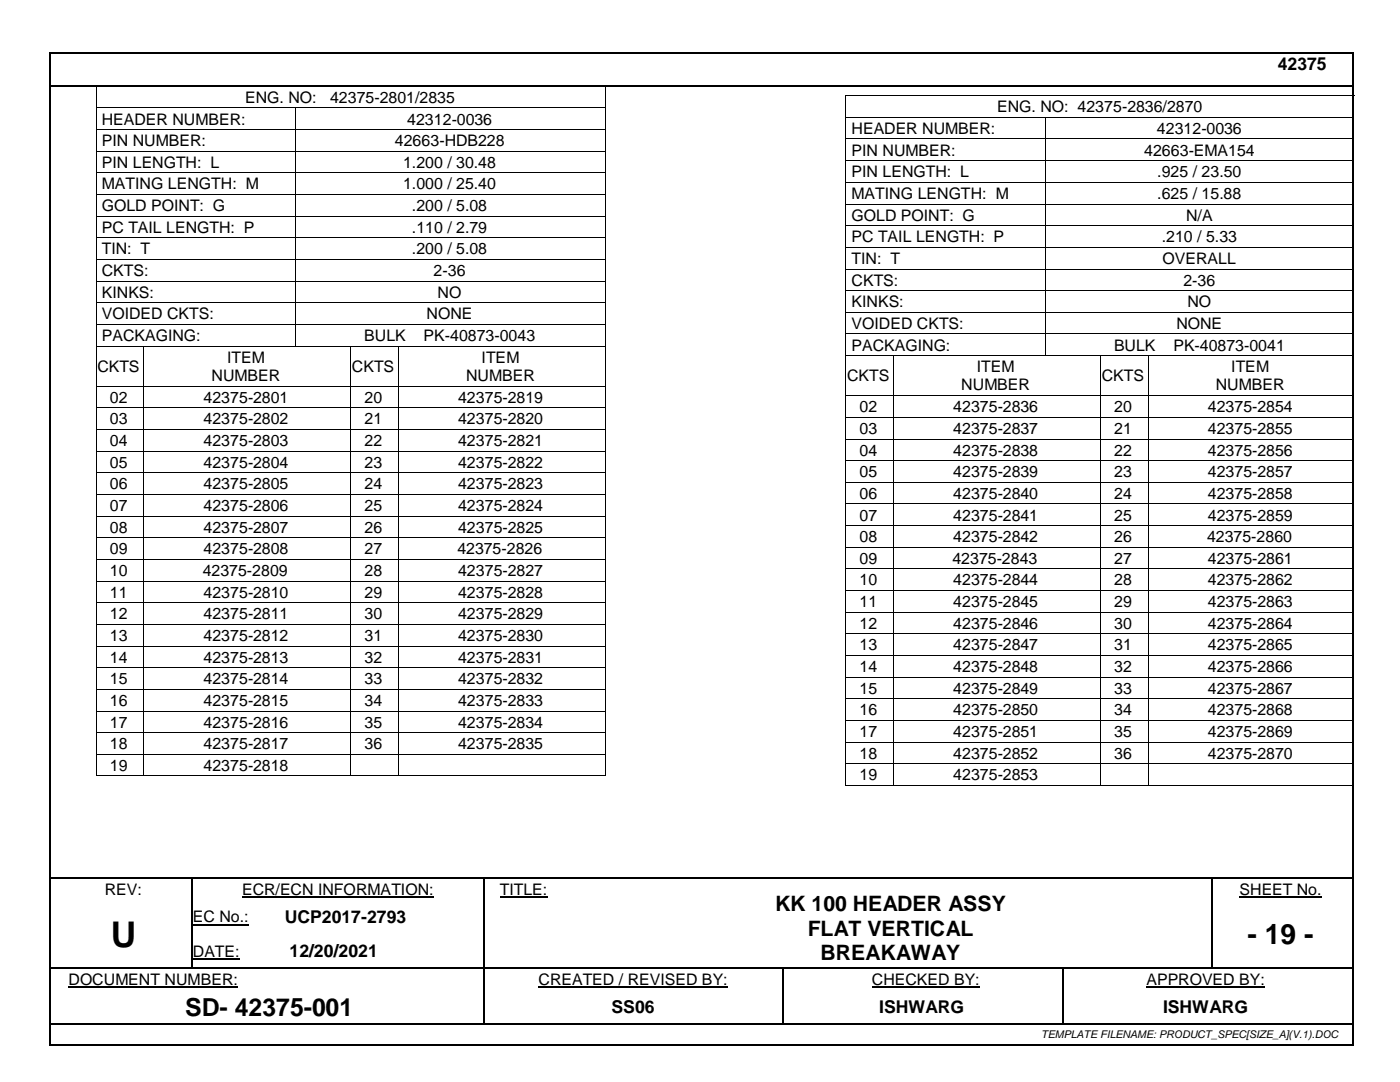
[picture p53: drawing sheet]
<svg xmlns="http://www.w3.org/2000/svg" width="279mm" height="216mm" viewBox="0 0 279 216" stroke-linecap="round" stroke-linejoin="round" font-family="sans-serif">
<defs><g id="words">
<text font-size="7.1" x="22.1" y="188.9">U</text>
<text font-size="5.6" x="249" y="188.3">- 19 -</text>
<text font-size="5" x="37" y="202.7">SD- 42375-001</text>
<g font-size="4.2">
<text x="154.7" y="181.9">KK 100 HEADER ASSY</text>
<text x="161.2" y="186.7">FLAT VERTICAL</text>
<text x="163.8" y="191.6">BREAKAWAY</text>
</g>
<g font-size="3.5">
<text x="255" y="13.9">42375</text>
<text x="56.8" y="184.1">UCP2017-2793</text>
<text x="57.8" y="191">12/20/2021</text>
<text x="122.1" y="202">SS06</text>
<text x="175.5" y="202">ISHWARG</text>
<text x="232.1" y="202">ISHWARG</text>
</g>
<g font-size="3.2">
<text x="48.9" y="20.5">ENG. NO:</text>
<text x="65.9" y="20.5">42375-2801/2835</text>
<text x="199" y="22.4">ENG. NO: 42375-2836/2870</text>
<text x="20.3" y="24.9">HEADER NUMBER:</text>
<text x="20.3" y="29.2">PIN NUMBER:</text>
<text x="78.8" y="29.2">42663-HDB228</text>
<text x="81.2" y="24.9">42312-0036</text>
<text x="170" y="26.7">HEADER NUMBER:</text>
<text x="230.9" y="26.7">42312-0036</text>
<text x="20.3" y="33.5">PIN LENGTH: L</text>
<text x="80.4" y="33.5">1.200 / 30.48</text>
<text x="170" y="31">PIN NUMBER:</text>
<text x="170" y="35.4">PIN LENGTH: L</text>
<text x="228.3" y="31">42663-EMA154</text>
<text x="231" y="35.4">.925 / 23.50</text>
<text x="20.3" y="37.8">MATING LENGTH: M</text>
<text x="80.4" y="37.8">1.000 / 25.40</text>
<text x="170" y="39.7">MATING LENGTH: M</text>
<text x="231" y="39.7">.625 / 15.88</text>
<text x="20.3" y="42.1">GOLD POINT: G</text>
<text x="20.3" y="46.4">PC TAIL LENGTH: P</text>
<text x="82.2" y="42.1">.200 / 5.08</text>
<text x="82.2" y="46.4">.110 / 2.79</text>
<text x="170" y="44">GOLD POINT: G</text>
<text x="236.7" y="44">N/A</text>
<text x="20.3" y="50.8">TIN: T</text>
<text x="82.2" y="50.8">.200 / 5.08</text>
<text x="170" y="48.4">PC TAIL LENGTH: P</text>
<text x="170" y="52.7">TIN: T</text>
<text x="231.9" y="48.4">.210 / 5.33</text>
<text x="232" y="52.7">OVERALL</text>
<text x="20.3" y="55.1">CKTS:</text>
<text x="20.3" y="59.4">KINKS:</text>
<text x="86.5" y="55.1">2-36</text>
<text x="87.3" y="59.4">NO</text>
<text x="170" y="57">CKTS:</text>
<text x="236.2" y="57">2-36</text>
<text x="20.3" y="63.7">VOIDED CKTS:</text>
<text x="85.1" y="63.7">NONE</text>
<text x="170" y="61.3">KINKS:</text>
<text x="170" y="65.6">VOIDED CKTS:</text>
<text x="234.8" y="65.6">NONE</text>
<text x="237" y="61.3">NO</text>
<text x="20.3" y="68">PACKAGING:</text>
<text x="72.7" y="68">BULK</text>
<text x="84.5" y="68">PK-40873-0043</text>
<text x="170" y="70">PACKAGING:</text>
<text x="222.3" y="70">BULK</text>
<text x="234.2" y="70">PK-40873-0041</text>
<text x="19.4" y="74.2">CKTS</text>
<text x="42.2" y="76">NUMBER</text>
<text x="45.3" y="72.4">ITEM</text>
<text x="70.2" y="74.2">CKTS</text>
<text x="93" y="76">NUMBER</text>
<text x="96.1" y="72.4">ITEM</text>
<text x="169.1" y="76.1">CKTS</text>
<text x="191.8" y="77.9">NUMBER</text>
<text x="194.9" y="74.3">ITEM</text>
<text x="219.9" y="76.1">CKTS</text>
<text x="242.6" y="77.9">NUMBER</text>
<text x="245.7" y="74.3">ITEM</text>
<text x="21.9" y="80.4">02</text>
<text x="40.6" y="80.4">42375-2801</text>
<text x="72.7" y="80.4">20</text>
<text x="91.4" y="80.4">42375-2819</text>
<text x="171.6" y="82.2">02</text>
<text x="190.2" y="82.2">42375-2836</text>
<text x="222.4" y="82.2">20</text>
<text x="241" y="82.2">42375-2854</text>
<text x="21.9" y="84.7">03</text>
<text x="21.9" y="89">04</text>
<text x="40.6" y="84.7">42375-2802</text>
<text x="40.6" y="89">42375-2803</text>
<text x="72.7" y="84.7">21</text>
<text x="72.7" y="89">22</text>
<text x="91.4" y="84.7">42375-2820</text>
<text x="91.4" y="89">42375-2821</text>
<text x="171.6" y="86.5">03</text>
<text x="190.2" y="86.5">42375-2837</text>
<text x="222.4" y="86.5">21</text>
<text x="241" y="86.5">42375-2855</text>
<text x="21.9" y="93.3">05</text>
<text x="40.6" y="93.3">42375-2804</text>
<text x="72.7" y="93.3">23</text>
<text x="91.4" y="93.3">42375-2822</text>
<text x="171.6" y="90.9">04</text>
<text x="171.6" y="95.2">05</text>
<text x="190.2" y="90.9">42375-2838</text>
<text x="190.2" y="95.2">42375-2839</text>
<text x="222.4" y="90.9">22</text>
<text x="222.4" y="95.2">23</text>
<text x="241" y="90.9">42375-2856</text>
<text x="241" y="95.2">42375-2857</text>
<text x="21.9" y="97.6">06</text>
<text x="21.9" y="102">07</text>
<text x="40.6" y="97.6">42375-2805</text>
<text x="40.6" y="102">42375-2806</text>
<text x="72.7" y="97.6">24</text>
<text x="72.7" y="102">25</text>
<text x="91.4" y="97.6">42375-2823</text>
<text x="91.4" y="102">42375-2824</text>
<text x="171.6" y="99.5">06</text>
<text x="190.2" y="99.5">42375-2840</text>
<text x="222.4" y="99.5">24</text>
<text x="241" y="99.5">42375-2858</text>
<text x="21.9" y="106.3">08</text>
<text x="40.6" y="106.3">42375-2807</text>
<text x="72.7" y="106.3">26</text>
<text x="91.4" y="106.3">42375-2825</text>
<text x="171.6" y="103.9">07</text>
<text x="190.2" y="103.9">42375-2841</text>
<text x="222.4" y="103.9">25</text>
<text x="241" y="103.9">42375-2859</text>
<text x="21.9" y="110.6">09</text>
<text x="40.6" y="110.6">42375-2808</text>
<text x="72.7" y="110.6">27</text>
<text x="91.3" y="110.6">42375-2826</text>
<text x="171.6" y="108.2">08</text>
<text x="171.6" y="112.5">09</text>
<text x="190.1" y="112.5">42375-2843</text>
<text x="190.2" y="108.2">42375-2842</text>
<text x="222.4" y="108.2">26</text>
<text x="222.4" y="112.5">27</text>
<text x="240.9" y="108.2">42375-2860</text>
<text x="241" y="112.5">42375-2861</text>
<text x="21.9" y="114.9">10</text>
<text x="21.9" y="119.2">11</text>
<text x="40.5" y="114.9">42375-2809</text>
<text x="40.6" y="119.2">42375-2810</text>
<text x="72.7" y="114.9">28</text>
<text x="72.7" y="119.2">29</text>
<text x="91.4" y="114.9">42375-2827</text>
<text x="91.4" y="119.2">42375-2828</text>
<text x="171.6" y="116.8">10</text>
<text x="190.2" y="116.8">42375-2844</text>
<text x="222.4" y="116.8">28</text>
<text x="241" y="116.8">42375-2862</text>
<text x="21.9" y="123.6">12</text>
<text x="40.6" y="123.6">42375-2811</text>
<text x="72.7" y="123.6">30</text>
<text x="91.4" y="123.6">42375-2829</text>
<text x="171.6" y="121.1">11</text>
<text x="171.6" y="125.5">12</text>
<text x="190.2" y="121.1">42375-2845</text>
<text x="190.2" y="125.5">42375-2846</text>
<text x="222.4" y="121.1">29</text>
<text x="222.4" y="125.5">30</text>
<text x="241" y="121.1">42375-2863</text>
<text x="241" y="125.5">42375-2864</text>
<text x="21.9" y="127.9">13</text>
<text x="40.6" y="127.9">42375-2812</text>
<text x="72.7" y="127.9">31</text>
<text x="91.4" y="127.9">42375-2830</text>
<text x="171.6" y="129.8">13</text>
<text x="190.2" y="129.8">42375-2847</text>
<text x="222.4" y="129.8">31</text>
<text x="241" y="129.8">42375-2865</text>
<text x="21.9" y="132.2">14</text>
<text x="21.9" y="136.5">15</text>
<text x="40.6" y="132.2">42375-2813</text>
<text x="40.6" y="136.5">42375-2814</text>
<text x="72.7" y="132.2">32</text>
<text x="72.7" y="136.5">33</text>
<text x="91.4" y="132.2">42375-2831</text>
<text x="91.4" y="136.5">42375-2832</text>
<text x="171.6" y="134.1">14</text>
<text x="190.2" y="134.1">42375-2848</text>
<text x="222.4" y="134.1">32</text>
<text x="241" y="134.1">42375-2866</text>
<text x="21.9" y="140.9">16</text>
<text x="40.6" y="140.9">42375-2815</text>
<text x="72.7" y="140.9">34</text>
<text x="91.4" y="140.9">42375-2833</text>
<text x="171.6" y="138.4">15</text>
<text x="171.6" y="142.7">16</text>
<text x="190.2" y="138.4">42375-2849</text>
<text x="190.2" y="142.7">42375-2850</text>
<text x="222.4" y="138.4">33</text>
<text x="222.4" y="142.7">34</text>
<text x="241" y="138.4">42375-2867</text>
<text x="241" y="142.7">42375-2868</text>
<text x="21.9" y="145.2">17</text>
<text x="21.9" y="149.5">18</text>
<text x="40.6" y="145.2">42375-2816</text>
<text x="40.6" y="149.5">42375-2817</text>
<text x="72.7" y="145.2">35</text>
<text x="72.7" y="149.5">36</text>
<text x="91.4" y="145.2">42375-2834</text>
<text x="91.4" y="149.5">42375-2835</text>
<text x="171.6" y="147.1">17</text>
<text x="190.2" y="147.1">42375-2851</text>
<text x="222.4" y="147.1">35</text>
<text x="241" y="147.1">42375-2869</text>
<text x="21.9" y="153.8">19</text>
<text x="40.6" y="153.8">42375-2818</text>
<text x="171.6" y="151.4">18</text>
<text x="171.6" y="155.7">19</text>
<text x="190.2" y="151.4">42375-2852</text>
<text x="190.2" y="155.7">42375-2853</text>
<text x="222.4" y="151.4">36</text>
<text x="241" y="151.4">42375-2870</text>
<text x="20.9" y="178.5">REV:</text>
<text x="48.3" y="178.5">ECR/ECN INFORMATION:</text>
<text x="99.8" y="178.5">TITLE:</text>
<text x="247.4" y="178.5">SHEET No.</text>
<text x="38.5" y="184.1">EC No.:</text>
<text x="38.5" y="191">DATE:</text>
<text x="13.7" y="196.5">DOCUMENT NUMBER:</text>
<text x="107.5" y="196.5">CREATED / REVISED BY:</text>
<text x="174" y="196.5">CHECKED BY:</text>
<text x="228.8" y="196.5">APPROVED BY:</text>
</g>
<text font-size="2.1" x="207.8" y="207.1">TEMPLATE FILENAME: PRODUCT_SPEC[SIZE_A](V.1).DOC</text>
</g></defs>
<g fill="#000">
<path d="M9.8 10.3h.4v.4h-.4z" fill-rule="evenodd"/>
<path d="M9.8 10.3h.4v.4h-.4z" fill-rule="evenodd"/>
<path d="M10.2 17h.3v.4h-.3z" fill-rule="evenodd"/>
<path d="M10.2 17h.3v.4h-.3z" fill-rule="evenodd"/>
<path d="M10.2 17h.3v.4h-.3z" fill-rule="evenodd"/>
<path d="M10.5 17v.4z" fill-rule="evenodd"/>
<path d="M19.1 17.1h.2v.5h-.2z" fill-rule="evenodd"/>
<path d="M19.1 17.1h.2v.2h-.2z" fill-rule="evenodd"/>
<path d="M120.7 17.1h.2v.5h-.2z" fill-rule="evenodd"/>
<path d="M120.7 17.1h.2v.2h-.2z" fill-rule="evenodd"/>
<path d="M168.7 19h.2v.4h-.2z" fill-rule="evenodd"/>
<path d="M168.7 19h.2v.2h-.2z" fill-rule="evenodd"/>
<path d="M269.9 10.3h.4v.4h-.4z" fill-rule="evenodd"/>
<path d="M269.9 10.3h.4v.4h-.4z" fill-rule="evenodd"/>
<path d="M19.1 21.5h.2v.4h-.2z" fill-rule="evenodd"/>
<path d="M19.1 25.8h.2v.4h-.2z" fill-rule="evenodd"/>
<path d="M19.1 30.1h.2v.4h-.2z" fill-rule="evenodd"/>
<path d="M19.1 34.4h.2v.4h-.2z" fill-rule="evenodd"/>
<path d="M19.1 38.7h.2v.5h-.2z" fill-rule="evenodd"/>
<path d="M58.9 21.6h.1v.3h-.1z" fill-rule="evenodd"/>
<path d="M58.9 21.5h.1v.1h-.1z" fill-rule="evenodd"/>
<path d="M58.9 25.8h.1v.4h-.1z" fill-rule="evenodd"/>
<path d="M58.9 30.1h.1v.4h-.1z" fill-rule="evenodd"/>
<path d="M58.9 34.4h.1v.4h-.1z" fill-rule="evenodd"/>
<path d="M58.9 38.7h.1v.5h-.1z" fill-rule="evenodd"/>
<path d="M120.7 21.5h.2v.4h-.2z" fill-rule="evenodd"/>
<path d="M120.7 25.8h.2v.4h-.2z" fill-rule="evenodd"/>
<path d="M120.7 30.1h.2v.4h-.2z" fill-rule="evenodd"/>
<path d="M120.7 34.4h.2v.4h-.2z" fill-rule="evenodd"/>
<path d="M120.7 38.7h.2v.5h-.2z" fill-rule="evenodd"/>
<path d="M168.7 23.3h.2v.5h-.2z" fill-rule="evenodd"/>
<path d="M168.7 27.7h.2v.4h-.2z" fill-rule="evenodd"/>
<path d="M168.7 32h.2v.4h-.2z" fill-rule="evenodd"/>
<path d="M168.7 36.3h.2v.4h-.2z" fill-rule="evenodd"/>
<path d="M208.5 23.5h.2v.3h-.2z" fill-rule="evenodd"/>
<path d="M208.5 23.3h.2v.2h-.2z" fill-rule="evenodd"/>
<path d="M208.5 27.7h.2v.4h-.2z" fill-rule="evenodd"/>
<path d="M208.5 32h.2v.4h-.2z" fill-rule="evenodd"/>
<path d="M208.5 36.3h.2v.4h-.2z" fill-rule="evenodd"/>
<path d="M19.1 43.1h.2v.4h-.2z" fill-rule="evenodd"/>
<path d="M19.1 47.4h.2v.4h-.2z" fill-rule="evenodd"/>
<path d="M19.1 51.7h.2v.4h-.2z" fill-rule="evenodd"/>
<path d="M19.1 56h.2v.4h-.2z" fill-rule="evenodd"/>
<path d="M58.9 43.1h.1v.4h-.1z" fill-rule="evenodd"/>
<path d="M58.9 47.4h.1v.4h-.1z" fill-rule="evenodd"/>
<path d="M58.9 51.7h.1v.4h-.1z" fill-rule="evenodd"/>
<path d="M58.9 56h.1v.4h-.1z" fill-rule="evenodd"/>
<path d="M120.7 43.1h.2v.4h-.2z" fill-rule="evenodd"/>
<path d="M120.7 47.4h.2v.4h-.2z" fill-rule="evenodd"/>
<path d="M120.7 51.7h.2v.4h-.2z" fill-rule="evenodd"/>
<path d="M120.7 56h.2v.4h-.2z" fill-rule="evenodd"/>
<path d="M168.7 40.6h.2v.5h-.2z" fill-rule="evenodd"/>
<path d="M168.7 45h.2v.4h-.2z" fill-rule="evenodd"/>
<path d="M168.7 49.3h.2v.4h-.2z" fill-rule="evenodd"/>
<path d="M168.7 53.6h.2v.4h-.2z" fill-rule="evenodd"/>
<path d="M168.7 57.9h.2v.4h-.2z" fill-rule="evenodd"/>
<path d="M208.5 40.6h.2v.5h-.2z" fill-rule="evenodd"/>
<path d="M208.5 45h.2v.4h-.2z" fill-rule="evenodd"/>
<path d="M208.5 49.3h.2v.4h-.2z" fill-rule="evenodd"/>
<path d="M208.5 53.6h.2v.4h-.2z" fill-rule="evenodd"/>
<path d="M208.5 57.9h.2v.4h-.2z" fill-rule="evenodd"/>
<path d="M19.1 60.3h.2v.5h-.2z" fill-rule="evenodd"/>
<path d="M19.1 64.7h.2v.4h-.2z" fill-rule="evenodd"/>
<path d="M19.1 69h.2v.4h-.2z" fill-rule="evenodd"/>
<path d="M19.1 77h.2v.4h-.2z" fill-rule="evenodd"/>
<path d="M28.6 69.1h.2v.3h-.2z" fill-rule="evenodd"/>
<path d="M28.6 69h.2v.1h-.2z" fill-rule="evenodd"/>
<path d="M28.6 77h.2v.4h-.2z" fill-rule="evenodd"/>
<path d="M58.9 60.3h.1v.5h-.1z" fill-rule="evenodd"/>
<path d="M58.9 64.7h.1v.4h-.1z" fill-rule="evenodd"/>
<path d="M58.9 69h.1v.1h-.1z" fill-rule="evenodd"/>
<path d="M69.9 69.1h.2v.3h-.2z" fill-rule="evenodd"/>
<path d="M69.9 69h.2v.1h-.2z" fill-rule="evenodd"/>
<path d="M69.9 77h.2v.4h-.2z" fill-rule="evenodd"/>
<path d="M79.4 69.1h.2v.3h-.2z" fill-rule="evenodd"/>
<path d="M79.4 69h.2v.1h-.2z" fill-rule="evenodd"/>
<path d="M79.4 77h.2v.4h-.2z" fill-rule="evenodd"/>
<path d="M120.7 60.3h.2v.5h-.2z" fill-rule="evenodd"/>
<path d="M120.7 64.7h.2v.4h-.2z" fill-rule="evenodd"/>
<path d="M120.7 69h.2v.1h-.2z" fill-rule="evenodd"/>
<path d="M120.8 69.1v.3z" fill-rule="evenodd"/>
<path d="M120.8 77v.4z" fill-rule="evenodd"/>
<path d="M168.7 62.2h.2v.5h-.2z" fill-rule="evenodd"/>
<path d="M168.7 66.6h.2v.4h-.2z" fill-rule="evenodd"/>
<path d="M168.7 70.9h.2v.4h-.2z" fill-rule="evenodd"/>
<path d="M168.7 78.8h.2v.5h-.2z" fill-rule="evenodd"/>
<path d="M178.2 71.1h.2v.2h-.2z" fill-rule="evenodd"/>
<path d="M178.2 70.9h.2v.2h-.2z" fill-rule="evenodd"/>
<path d="M178.2 78.8h.2v.5h-.2z" fill-rule="evenodd"/>
<path d="M208.5 62.2h.2v.5h-.2z" fill-rule="evenodd"/>
<path d="M208.5 66.6h.2v.4h-.2z" fill-rule="evenodd"/>
<path d="M208.5 70.9h.2v.2h-.2z" fill-rule="evenodd"/>
<path d="M219.5 71.1h.2v.2h-.2z" fill-rule="evenodd"/>
<path d="M219.5 70.9h.2v.2h-.2z" fill-rule="evenodd"/>
<path d="M219.5 78.8h.2v.5h-.2z" fill-rule="evenodd"/>
<path d="M229.1 71.1h.1v.2h-.1z" fill-rule="evenodd"/>
<path d="M229.1 70.9h.1v.2h-.1z" fill-rule="evenodd"/>
<path d="M229.1 78.8h.1v.5h-.1z" fill-rule="evenodd"/>
<path d="M19.1 81.3h.2v.4h-.2z" fill-rule="evenodd"/>
<path d="M19.1 85.6h.2v.4h-.2z" fill-rule="evenodd"/>
<path d="M19.1 89.9h.2v.5h-.2z" fill-rule="evenodd"/>
<path d="M19.1 94.3h.2v.4h-.2z" fill-rule="evenodd"/>
<path d="M19.1 98.6h.2v.4h-.2z" fill-rule="evenodd"/>
<path d="M28.6 81.3h.2v.4h-.2z" fill-rule="evenodd"/>
<path d="M28.6 85.6h.2v.4h-.2z" fill-rule="evenodd"/>
<path d="M28.6 89.9h.2v.5h-.2z" fill-rule="evenodd"/>
<path d="M28.6 94.3h.2v.4h-.2z" fill-rule="evenodd"/>
<path d="M28.6 98.6h.2v.4h-.2z" fill-rule="evenodd"/>
<path d="M69.9 81.3h.2v.4h-.2z" fill-rule="evenodd"/>
<path d="M69.9 85.6h.2v.4h-.2z" fill-rule="evenodd"/>
<path d="M69.9 89.9h.2v.5h-.2z" fill-rule="evenodd"/>
<path d="M69.9 94.3h.2v.4h-.2z" fill-rule="evenodd"/>
<path d="M69.9 98.6h.2v.4h-.2z" fill-rule="evenodd"/>
<path d="M79.4 81.3h.2v.4h-.2z" fill-rule="evenodd"/>
<path d="M79.4 85.6h.2v.4h-.2z" fill-rule="evenodd"/>
<path d="M79.4 89.9h.2v.5h-.2z" fill-rule="evenodd"/>
<path d="M79.4 94.3h.2v.4h-.2z" fill-rule="evenodd"/>
<path d="M79.4 98.6h.2v.4h-.2z" fill-rule="evenodd"/>
<path d="M120.7 81.5h.2v.2h-.2z" fill-rule="evenodd"/>
<path d="M120.7 81.3h.2v.2h-.2z" fill-rule="evenodd"/>
<path d="M120.7 85.6h.2v.4h-.2z" fill-rule="evenodd"/>
<path d="M120.7 89.9h.2v.2h-.2z" fill-rule="evenodd"/>
<path d="M120.8 90.1v.3z" fill-rule="evenodd"/>
<path d="M120.8 94.3v.4z" fill-rule="evenodd"/>
<path d="M120.8 98.6v.4z" fill-rule="evenodd"/>
<path d="M168.7 83.2h.2v.4h-.2z" fill-rule="evenodd"/>
<path d="M168.7 87.5h.2v.4h-.2z" fill-rule="evenodd"/>
<path d="M168.7 91.8h.2v.5h-.2z" fill-rule="evenodd"/>
<path d="M168.7 96.2h.2v.4h-.2z" fill-rule="evenodd"/>
<path d="M178.2 83.2h.2v.4h-.2z" fill-rule="evenodd"/>
<path d="M178.2 87.5h.2v.4h-.2z" fill-rule="evenodd"/>
<path d="M178.2 91.8h.2v.5h-.2z" fill-rule="evenodd"/>
<path d="M178.2 96.2h.2v.4h-.2z" fill-rule="evenodd"/>
<path d="M219.5 83.2h.2v.4h-.2z" fill-rule="evenodd"/>
<path d="M219.5 87.5h.2v.4h-.2z" fill-rule="evenodd"/>
<path d="M219.5 91.8h.2v.5h-.2z" fill-rule="evenodd"/>
<path d="M219.5 96.2h.2v.4h-.2z" fill-rule="evenodd"/>
<path d="M229.1 83.2h.1v.4h-.1z" fill-rule="evenodd"/>
<path d="M229.1 87.5h.1v.4h-.1z" fill-rule="evenodd"/>
<path d="M229.1 91.8h.1v.5h-.1z" fill-rule="evenodd"/>
<path d="M229.1 96.2h.1v.4h-.1z" fill-rule="evenodd"/>
<path d="M19.1 102.9h.2v.4h-.2z" fill-rule="evenodd"/>
<path d="M19.1 107.2h.2v.4h-.2z" fill-rule="evenodd"/>
<path d="M19.1 111.5h.2v.4h-.2z" fill-rule="evenodd"/>
<path d="M19.1 115.8h.2v.5h-.2z" fill-rule="evenodd"/>
<path d="M28.6 102.9h.2v.4h-.2z" fill-rule="evenodd"/>
<path d="M28.6 107.2h.2v.4h-.2z" fill-rule="evenodd"/>
<path d="M28.6 111.5h.2v.4h-.2z" fill-rule="evenodd"/>
<path d="M28.6 115.8h.2v.5h-.2z" fill-rule="evenodd"/>
<path d="M69.9 102.9h.2v.4h-.2z" fill-rule="evenodd"/>
<path d="M69.9 107.2h.2v.4h-.2z" fill-rule="evenodd"/>
<path d="M69.9 111.5h.2v.4h-.2z" fill-rule="evenodd"/>
<path d="M69.9 115.8h.2v.5h-.2z" fill-rule="evenodd"/>
<path d="M79.4 102.9h.2v.4h-.2z" fill-rule="evenodd"/>
<path d="M79.4 107.2h.2v.4h-.2z" fill-rule="evenodd"/>
<path d="M79.4 111.5h.2v.4h-.2z" fill-rule="evenodd"/>
<path d="M79.4 115.8h.2v.5h-.2z" fill-rule="evenodd"/>
<path d="M120.7 103.1h.2v.2h-.2z" fill-rule="evenodd"/>
<path d="M120.7 102.9h.2v.2h-.2z" fill-rule="evenodd"/>
<path d="M120.7 107.2h.2v.4h-.2z" fill-rule="evenodd"/>
<path d="M120.7 111.5h.2v.4h-.2z" fill-rule="evenodd"/>
<path d="M120.7 115.8h.2v.5h-.2z" fill-rule="evenodd"/>
<path d="M168.7 100.5h.2v.4h-.2z" fill-rule="evenodd"/>
<path d="M168.7 104.8h.2v.4h-.2z" fill-rule="evenodd"/>
<path d="M168.7 109.1h.2v.4h-.2z" fill-rule="evenodd"/>
<path d="M168.7 113.4h.2v.5h-.2z" fill-rule="evenodd"/>
<path d="M168.7 117.8h.2v.4h-.2z" fill-rule="evenodd"/>
<path d="M178.2 100.5h.2v.4h-.2z" fill-rule="evenodd"/>
<path d="M178.2 104.8h.2v.4h-.2z" fill-rule="evenodd"/>
<path d="M178.2 109.1h.2v.4h-.2z" fill-rule="evenodd"/>
<path d="M178.2 113.4h.2v.5h-.2z" fill-rule="evenodd"/>
<path d="M178.2 117.8h.2v.4h-.2z" fill-rule="evenodd"/>
<path d="M219.5 100.5h.2v.4h-.2z" fill-rule="evenodd"/>
<path d="M219.5 104.8h.2v.4h-.2z" fill-rule="evenodd"/>
<path d="M219.5 109.1h.2v.4h-.2z" fill-rule="evenodd"/>
<path d="M219.5 113.4h.2v.5h-.2z" fill-rule="evenodd"/>
<path d="M219.5 117.8h.2v.4h-.2z" fill-rule="evenodd"/>
<path d="M229.1 100.5h.1v.4h-.1z" fill-rule="evenodd"/>
<path d="M229.1 104.8h.1v.4h-.1z" fill-rule="evenodd"/>
<path d="M229.1 109.1h.1v.4h-.1z" fill-rule="evenodd"/>
<path d="M229.1 113.4h.1v.5h-.1z" fill-rule="evenodd"/>
<path d="M229.1 117.8h.1v.4h-.1z" fill-rule="evenodd"/>
<path d="M19.1 120.2h.2v.4h-.2z" fill-rule="evenodd"/>
<path d="M19.1 124.5h.2v.5h-.2z" fill-rule="evenodd"/>
<path d="M19.1 128.8h.2v.5h-.2z" fill-rule="evenodd"/>
<path d="M19.1 133.2h.2v.4h-.2z" fill-rule="evenodd"/>
<path d="M19.1 137.5h.2v.4h-.2z" fill-rule="evenodd"/>
<path d="M28.6 120.2h.2v.4h-.2z" fill-rule="evenodd"/>
<path d="M28.6 124.5h.2v.5h-.2z" fill-rule="evenodd"/>
<path d="M28.6 128.8h.2v.5h-.2z" fill-rule="evenodd"/>
<path d="M28.6 133.2h.2v.4h-.2z" fill-rule="evenodd"/>
<path d="M28.6 137.5h.2v.4h-.2z" fill-rule="evenodd"/>
<path d="M69.9 120.2h.2v.4h-.2z" fill-rule="evenodd"/>
<path d="M69.9 124.5h.2v.5h-.2z" fill-rule="evenodd"/>
<path d="M69.9 128.8h.2v.5h-.2z" fill-rule="evenodd"/>
<path d="M69.9 133.2h.2v.4h-.2z" fill-rule="evenodd"/>
<path d="M69.9 137.5h.2v.4h-.2z" fill-rule="evenodd"/>
<path d="M79.4 120.2h.2v.4h-.2z" fill-rule="evenodd"/>
<path d="M79.4 124.5h.2v.5h-.2z" fill-rule="evenodd"/>
<path d="M79.4 128.8h.2v.5h-.2z" fill-rule="evenodd"/>
<path d="M79.4 133.2h.2v.4h-.2z" fill-rule="evenodd"/>
<path d="M79.4 137.5h.2v.4h-.2z" fill-rule="evenodd"/>
<path d="M120.7 120.2h.2v.4h-.2z" fill-rule="evenodd"/>
<path d="M120.7 124.5h.2v.5h-.2z" fill-rule="evenodd"/>
<path d="M120.7 128.8h.2v.5h-.2z" fill-rule="evenodd"/>
<path d="M120.7 133.2h.2v.4h-.2z" fill-rule="evenodd"/>
<path d="M120.7 137.5h.2v.4h-.2z" fill-rule="evenodd"/>
<path d="M168.7 122.1h.2v.4h-.2z" fill-rule="evenodd"/>
<path d="M168.7 126.4h.2v.4h-.2z" fill-rule="evenodd"/>
<path d="M168.7 130.7h.2v.4h-.2z" fill-rule="evenodd"/>
<path d="M168.7 135h.2v.4h-.2z" fill-rule="evenodd"/>
<path d="M168.7 139.3h.2v.5h-.2z" fill-rule="evenodd"/>
<path d="M178.2 122.1h.2v.4h-.2z" fill-rule="evenodd"/>
<path d="M178.2 126.4h.2v.4h-.2z" fill-rule="evenodd"/>
<path d="M178.2 130.7h.2v.4h-.2z" fill-rule="evenodd"/>
<path d="M178.2 135h.2v.4h-.2z" fill-rule="evenodd"/>
<path d="M178.2 139.3h.2v.5h-.2z" fill-rule="evenodd"/>
<path d="M219.5 122.1h.2v.4h-.2z" fill-rule="evenodd"/>
<path d="M219.5 126.4h.2v.4h-.2z" fill-rule="evenodd"/>
<path d="M219.5 130.7h.2v.4h-.2z" fill-rule="evenodd"/>
<path d="M219.5 135h.2v.4h-.2z" fill-rule="evenodd"/>
<path d="M219.5 139.3h.2v.5h-.2z" fill-rule="evenodd"/>
<path d="M229.1 122.1h.1v.4h-.1z" fill-rule="evenodd"/>
<path d="M229.1 126.4h.1v.4h-.1z" fill-rule="evenodd"/>
<path d="M229.1 130.7h.1v.4h-.1z" fill-rule="evenodd"/>
<path d="M229.1 135h.1v.4h-.1z" fill-rule="evenodd"/>
<path d="M229.1 139.3h.1v.5h-.1z" fill-rule="evenodd"/>
<path d="M19.1 141.8h.2v.4h-.2z" fill-rule="evenodd"/>
<path d="M19.1 146.1h.2v.4h-.2z" fill-rule="evenodd"/>
<path d="M19.1 150.4h.2v.5h-.2z" fill-rule="evenodd"/>
<path d="M19.1 154.8h.2v.1h-.2z" fill-rule="evenodd"/>
<path d="M19.1 154.8h.2v.1h-.2z" fill-rule="evenodd"/>
<path d="M28.6 141.8h.2v.4h-.2z" fill-rule="evenodd"/>
<path d="M28.6 146.1h.2v.4h-.2z" fill-rule="evenodd"/>
<path d="M28.6 150.4h.2v.5h-.2z" fill-rule="evenodd"/>
<path d="M28.6 154.8h.2v.1h-.2z" fill-rule="evenodd"/>
<path d="M69.9 141.8h.2v.4h-.2z" fill-rule="evenodd"/>
<path d="M69.9 146.1h.2v.4h-.2z" fill-rule="evenodd"/>
<path d="M69.9 150.4h.2v.5h-.2z" fill-rule="evenodd"/>
<path d="M69.9 154.8h.2v.1h-.2z" fill-rule="evenodd"/>
<path d="M79.4 141.8h.2v.4h-.2z" fill-rule="evenodd"/>
<path d="M79.4 146.1h.2v.4h-.2z" fill-rule="evenodd"/>
<path d="M79.4 150.4h.2v.5h-.2z" fill-rule="evenodd"/>
<path d="M79.4 154.8h.2v.1h-.2z" fill-rule="evenodd"/>
<path d="M120.7 141.8h.2v.4h-.2z" fill-rule="evenodd"/>
<path d="M120.7 146.1h.2v.4h-.2z" fill-rule="evenodd"/>
<path d="M120.7 150.4h.2v.5h-.2z" fill-rule="evenodd"/>
<path d="M120.7 154.8h.2v.1h-.2z" fill-rule="evenodd"/>
<path d="M120.7 154.8h.2v.1h-.2z" fill-rule="evenodd"/>
<path d="M168.7 143.7h.2v.4h-.2z" fill-rule="evenodd"/>
<path d="M168.7 148h.2v.4h-.2z" fill-rule="evenodd"/>
<path d="M168.7 152.3h.2v.5h-.2z" fill-rule="evenodd"/>
<path d="M168.7 156.7h.2v.1h-.2z" fill-rule="evenodd"/>
<path d="M168.7 156.7h.2v.1h-.2z" fill-rule="evenodd"/>
<path d="M178.2 143.7h.2v.4h-.2z" fill-rule="evenodd"/>
<path d="M178.2 148h.2v.4h-.2z" fill-rule="evenodd"/>
<path d="M178.2 152.3h.2v.5h-.2z" fill-rule="evenodd"/>
<path d="M178.2 156.7h.2v.1h-.2z" fill-rule="evenodd"/>
<path d="M219.5 143.7h.2v.4h-.2z" fill-rule="evenodd"/>
<path d="M219.5 148h.2v.4h-.2z" fill-rule="evenodd"/>
<path d="M219.5 152.3h.2v.5h-.2z" fill-rule="evenodd"/>
<path d="M219.5 156.7h.2v.1h-.2z" fill-rule="evenodd"/>
<path d="M229.1 143.7h.1v.4h-.1z" fill-rule="evenodd"/>
<path d="M229.1 148h.1v.4h-.1z" fill-rule="evenodd"/>
<path d="M229.1 152.3h.1v.5h-.1z" fill-rule="evenodd"/>
<path d="M229.1 156.7h.1v.1h-.1z" fill-rule="evenodd"/>
<path d="M38.2 175.3h.3v.2h-.3z" fill-rule="evenodd"/>
<path d="M38.2 175h.4v.3h-.4z" fill-rule="evenodd"/>
<path d="M96.4 175.3h.3v.2h-.3z" fill-rule="evenodd"/>
<path d="M96.4 175h.3v.3h-.3z" fill-rule="evenodd"/>
<path d="M113.6 175h.3v.3h-.3z" fill-rule="evenodd"/>
<path d="M241.8 175.3h.3v.2h-.3z" fill-rule="evenodd"/>
<path d="M241.8 175h.4v.3h-.4z" fill-rule="evenodd"/>
<path d="M269.1 175h.3v.3h-.3z" fill-rule="evenodd"/>
<path d="M269.4 175h.5v.3h-.5z" fill-rule="evenodd"/>
<path d="M38.2 179.3h.3v.9h-.3z" fill-rule="evenodd"/>
<path d="M38.2 186.2h.3v.9h-.3z" fill-rule="evenodd"/>
<path d="M38.2 193.1h.3v.2h-.3z" fill-rule="evenodd"/>
<path d="M55.5 193.1h.3v.2h-.3z" fill-rule="evenodd"/>
<path d="M96.4 197.4h.3v.8h-.3z" fill-rule="evenodd"/>
<path d="M96.4 179.3h.3v.9h-.3z" fill-rule="evenodd"/>
<path d="M96.4 186.2h.3v.9h-.3z" fill-rule="evenodd"/>
<path d="M96.4 193.1h.3v.5h-.3z" fill-rule="evenodd"/>
<path d="M113.6 193.1h.2v.2h-.2z" fill-rule="evenodd"/>
<path d="M156.1 197.4h.3v.8h-.3z" fill-rule="evenodd"/>
<path d="M156.1 193.3h.3v.3h-.3z" fill-rule="evenodd"/>
<path d="M156.1 193.1h.3v.2h-.3z" fill-rule="evenodd"/>
<path d="M212 193.3h.2v.3h-.2z" fill-rule="evenodd"/>
<path d="M212 193.1h.2v.2h-.2z" fill-rule="evenodd"/>
<path d="M212 197.4h.2v.8h-.2z" fill-rule="evenodd"/>
<path d="M241.8 179.3h.3v.9h-.3z" fill-rule="evenodd"/>
<path d="M241.8 186.2h.3v.9h-.3z" fill-rule="evenodd"/>
<path d="M241.8 193.1h.3v.2h-.3z" fill-rule="evenodd"/>
<path d="M9.8 208.3h.4v.4h-.4z" fill-rule="evenodd"/>
<path d="M9.8 208.3h.4v.4h-.4z" fill-rule="evenodd"/>
<path d="M96.4 204.2h.3v.4h-.3z" fill-rule="evenodd"/>
<path d="M156.1 204.2h.3v.4h-.3z" fill-rule="evenodd"/>
<path d="M212 204.2h.3v.4h-.3z" fill-rule="evenodd"/>
<path d="M269.1 204.2h.3v.4h-.3z" fill-rule="evenodd"/>
<path d="M269.3 204.2h.4v.4h-.4z" fill-rule="evenodd"/>
<path d="M269.7 204.2h.2v.4h-.2z" fill-rule="evenodd"/>
<path d="M269.9 208.3h.4v.4h-.4z" fill-rule="evenodd"/>
<path d="M269.9 208.3h.4v.4h-.4z" fill-rule="evenodd"/>
</g>
<g fill="none" stroke="#000" stroke-width=".34">
<path d="M10 10.7v197.6M10.2 10.5h259.7M10.5 17.2h259.4M270.1 10.7v197.6M10.2 175.1h28M38.6 175.1h57.8M96.7 175.1h16.9M113.9 175.1h127.9M242.2 175.1h26.9M96.5 198.2v6M156.2 198.2v6M10.2 204.4h86.2"/>
<path d="M10.2 208.5h259.7M96.7 204.4h59.4M156.4 204.4h55.6M212.3 204.4h56.8"/>
</g>
<path d="M48.3 179h38.3M99.8 179h9.5M247.4 179h16.4M13.7 197h33.8M38.5 184.5h11.1M38.5 191.4h9.3M107.5 197h37.8M174 197h21.5M228.8 197h23.7" fill="none" stroke="#000" stroke-width=".21"/>
<g fill="none" stroke="#000" stroke-width=".25">
<path d="M38.4 175.5v3.8M96.5 175.5v3.8M242 175.5v3.8M10.2 193.2h28M38.4 180.2v6M38.4 187.1v6M38.5 193.2h17M55.8 193.2h40.6M96.5 180.2v6M96.5 187.1v6M96.5 193.6v3.8M96.7 193.2h16.9"/>
<path d="M113.8 193.2h42.3M156.2 193.6v3.8M156.4 193.2h55.6M212.1 193.6v3.8M212.1 198.2v6M212.2 193.2h29.6M242 180.2v6M242 187.1v6M242.1 193.2h27.8"/>
</g>
<g fill="none" stroke="#000" stroke-width=".2">
<path d="M19.2 17.6v3.9M19.3 17.2h101.4M120.8 17.6v3.9M168.8 19.4v3.9M168.9 19.1h101.4M19.2 21.9v3.9M19.2 26.2v3.9M19.2 30.5v3.9M19.2 34.8v3.9M19.2 39.2v3.9M19.3 21.5h39.6M19.3 25.9h39.6"/>
<path d="M19.3 30.2h39.6M19.3 34.5h39.6M19.3 38.8h39.6M58.9 21.9v3.9M58.9 26.2v3.9M58.9 30.5v3.9M58.9 34.8v3.9M58.9 39.2v3.9M59 21.5h61.7M59 25.9h61.7M59 30.2h61.7M59 34.5h61.7"/>
<path d="M59 38.8h61.7M120.8 21.9v3.9M120.8 26.2v3.9M120.8 30.5v3.9M120.8 34.8v3.9M120.8 39.2v3.9M168.8 23.8v3.9M168.8 28.1v3.9M168.8 32.4v3.9M168.8 36.7v3.9M168.9 23.4h39.6M168.9 27.7h39.6"/>
<path d="M168.9 32.1h39.6M168.9 36.4h39.6M208.6 23.8v3.9M208.6 28.1v3.9M208.6 32.4v3.9M208.6 36.7v3.9M208.7 23.4h61.2M208.7 27.7h61.2M208.7 32.1h61.2M208.7 36.4h61.2M19.2 43.5v3.9M19.2 47.8v3.9"/>
<path d="M19.2 52.1v3.9M19.2 56.4v3.9M19.3 43.1h39.6M19.3 47.5h39.6M19.3 51.8h39.6M19.3 56.1h39.6M58.9 43.5v3.9M58.9 47.8v3.9M58.9 52.1v3.9M58.9 56.4v3.9M59 43.1h61.7M59 47.5h61.7"/>
<path d="M59 51.8h61.7M59 56.1h61.7M120.8 43.5v3.9M120.8 47.8v3.9M120.8 52.1v3.9M120.8 56.4v3.9M168.8 41.1v3.9M168.8 45.4v3.9M168.8 49.7v3.9M168.8 54v3.9M168.8 58.3v3.9M168.9 40.7h39.6"/>
<path d="M168.9 45h39.6M168.9 49.4h39.6M168.9 53.7h39.6M168.9 58h39.6M208.6 41.1v3.9M208.6 45.4v3.9M208.6 49.7v3.9M208.6 54v3.9M208.6 58.3v3.9M208.7 40.7h61.2M208.7 45h61.2M208.7 49.4h61.2"/>
<path d="M208.7 53.7h61.2M208.7 58h61.2M19.2 60.8v3.9M19.2 65.1v3.9M19.2 69.4v7.6M19.2 77.4v3.9M19.3 60.4h39.6M19.3 64.7h39.6M19.3 69.1h9.3M19.3 77.1h9.3M28.7 69.4v7.6M28.7 77.4v3.9"/>
<path d="M28.8 69.1h30.1M28.8 77.1h41.1M58.9 60.8v3.9M58.9 65.1v3.9M59 60.4h61.7M59 64.7h61.7M59 69.1h10.9M70 69.4v7.6M70 77.4v3.9M70.1 69.1h9.3M70.1 77.1h9.3M79.5 69.4v7.6"/>
<path d="M79.5 77.4v3.9M79.6 69.1h41.1M79.6 77.1h41.1M120.8 60.8v3.9M120.8 65.1v3.9M120.8 69.4v7.6M120.8 77.4v3.9M168.8 62.7v3.9M168.8 67v3.9M168.8 71.3v7.5M168.8 79.3v3.9M168.9 62.3h39.6"/>
<path d="M168.9 66.6h39.6M168.9 71h9.3M168.9 78.9h9.3M178.3 71.3v7.5M178.3 79.3v3.9M178.4 71h30.1M178.4 78.9h41.1M208.6 62.7v3.9M208.6 67v3.9M208.7 62.3h61.2M208.7 66.6h61.2M208.7 71h10.8"/>
<path d="M219.6 71.3v7.5M219.6 79.3v3.9M219.7 71h9.4M219.7 78.9h9.4M229.1 71.3v7.5M229.1 79.3v3.9M229.2 71h40.7M229.2 78.9h40.7M19.2 81.7v3.9M19.2 86v3.9M19.2 90.4v3.9M19.2 94.7v3.9"/>
<path d="M19.2 99v3.9M19.3 81.4h9.3M19.3 85.7h9.3M19.3 90h9.3M19.3 94.3h9.3M19.3 98.7h9.3M28.7 81.7v3.9M28.7 86v3.9M28.7 90.4v3.9M28.7 94.7v3.9M28.7 99v3.9M28.8 81.4h41.1"/>
<path d="M28.8 85.7h41.1M28.8 90h41.1M28.8 94.3h41.1M28.8 98.7h41.1M70 81.7v3.9M70 86v3.9M70 90.4v3.9M70 94.7v3.9M70 99v3.9M70.1 81.4h9.3M70.1 85.7h9.3M70.1 90h9.3"/>
<path d="M70.1 94.3h9.3M70.1 98.7h9.3M79.5 81.7v3.9M79.5 86v3.9M79.5 90.4v3.9M79.5 94.7v3.9M79.5 99v3.9M79.6 81.4h41.1M79.6 85.7h41.1M79.6 90h41.1M79.6 94.3h41.1M79.6 98.7h41.1"/>
<path d="M120.8 81.7v3.9M120.8 86v3.9M120.8 90.4v3.9M120.8 94.7v3.9M120.8 99v3.9M168.8 83.6v3.9M168.8 87.9v3.9M168.8 92.3v3.9M168.8 96.6v3.9M168.9 83.2h9.3M168.9 87.6h9.3M168.9 91.9h9.3"/>
<path d="M168.9 96.2h9.3M178.3 83.6v3.9M178.3 87.9v3.9M178.3 92.3v3.9M178.3 96.6v3.9M178.4 83.2h41.1M178.4 87.6h41.1M178.4 91.9h41.1M178.4 96.2h41.1M219.6 83.6v3.9M219.6 87.9v3.9M219.6 92.3v3.9"/>
<path d="M219.6 96.6v3.9M219.7 83.2h9.4M219.7 87.6h9.4M219.7 91.9h9.4M219.7 96.2h9.4M229.1 83.6v3.9M229.1 87.9v3.9M229.1 92.3v3.9M229.1 96.6v3.9M229.2 83.2h40.7M229.2 87.6h40.7M229.2 91.9h40.7"/>
<path d="M229.2 96.2h40.7M19.2 103.3v3.9M19.2 107.6v3.9M19.2 111.9v3.9M19.2 116.3v3.9M19.3 103h9.3M19.3 107.3h9.3M19.3 111.6h9.3M19.3 115.9h9.3M28.7 103.3v3.9M28.7 107.6v3.9M28.7 111.9v3.9"/>
<path d="M28.7 116.3v3.9M28.8 103h41.1M28.8 107.3h41.1M28.8 111.6h41.1M28.8 115.9h41.1M70 103.3v3.9M70 107.6v3.9M70 111.9v3.9M70 116.3v3.9M70.1 103h9.3M70.1 107.3h9.3M70.1 111.6h9.3"/>
<path d="M70.1 115.9h9.3M79.5 103.3v3.9M79.5 107.6v3.9M79.5 111.9v3.9M79.5 116.3v3.9M79.6 103h41.1M79.6 107.3h41.1M79.6 111.6h41.1M79.6 115.9h41.1M120.8 103.3v3.9M120.8 107.6v3.9M120.8 111.9v3.9"/>
<path d="M120.8 116.3v3.9M168.8 100.9v3.9M168.8 105.2v3.9M168.8 109.5v3.9M168.8 113.9v3.9M168.8 118.2v3.9M168.9 100.6h9.3M168.9 104.9h9.3M168.9 109.2h9.3M168.9 113.5h9.3M168.9 117.8h9.3M178.3 100.9v3.9"/>
<path d="M178.3 105.2v3.9M178.3 109.5v3.9M178.3 113.9v3.9M178.3 118.2v3.9M178.4 100.6h41.1M178.4 104.9h41.1M178.4 109.2h41.1M178.4 113.5h41.1M178.4 117.8h41.1M219.6 100.9v3.9M219.6 105.2v3.9M219.6 109.5v3.9"/>
<path d="M219.6 113.9v3.9M219.6 118.2v3.9M219.7 100.6h9.4M219.7 104.9h9.4M219.7 109.2h9.4M219.7 113.5h9.4M219.7 117.8h9.4M229.1 100.9v3.9M229.1 105.2v3.9M229.1 109.5v3.9M229.1 113.9v3.9M229.1 118.2v3.9"/>
<path d="M229.2 100.6h40.7M229.2 104.9h40.7M229.2 109.2h40.7M229.2 113.5h40.7M229.2 117.8h40.7M19.2 120.6v3.9M19.2 125v3.8M19.2 129.3v3.9M19.2 133.6v3.9M19.2 137.9v3.9M19.3 120.3h9.3M19.3 124.6h9.3"/>
<path d="M19.3 128.9h9.3M19.3 133.2h9.3M19.3 137.6h9.3M28.7 120.6v3.9M28.7 125v3.8M28.7 129.3v3.9M28.7 133.6v3.9M28.7 137.9v3.9M28.8 120.3h41.1M28.8 124.6h41.1M28.8 128.9h41.1M28.8 133.2h41.1"/>
<path d="M28.8 137.6h41.1M70 120.6v3.9M70 125v3.8M70 129.3v3.9M70 133.6v3.9M70 137.9v3.9M70.1 120.3h9.3M70.1 124.6h9.3M70.1 128.9h9.3M70.1 133.2h9.3M70.1 137.6h9.3M79.5 120.6v3.9"/>
<path d="M79.5 125v3.8M79.5 129.3v3.9M79.5 133.6v3.9M79.5 137.9v3.9M79.6 120.3h41.1M79.6 124.6h41.1M79.6 128.9h41.1M79.6 133.2h41.1M79.6 137.6h41.1M120.8 120.6v3.9M120.8 125v3.8M120.8 129.3v3.9"/>
<path d="M120.8 133.6v3.9M120.8 137.9v3.9M168.8 122.5v3.9M168.8 126.8v3.9M168.8 131.1v3.9M168.8 135.4v3.9M168.8 139.8v3.9M168.9 122.2h9.3M168.9 126.5h9.3M168.9 130.8h9.3M168.9 135.1h9.3M168.9 139.4h9.3"/>
<path d="M178.3 122.5v3.9M178.3 126.8v3.9M178.3 131.1v3.9M178.3 135.4v3.9M178.3 139.8v3.9M178.4 122.2h41.1M178.4 126.5h41.1M178.4 130.8h41.1M178.4 135.1h41.1M178.4 139.4h41.1M219.6 122.5v3.9M219.6 126.8v3.9"/>
<path d="M219.6 131.1v3.9M219.6 135.4v3.9M219.6 139.8v3.9M219.7 122.2h9.4M219.7 126.5h9.4M219.7 130.8h9.4M219.7 135.1h9.4M219.7 139.4h9.4M229.1 122.5v3.9M229.1 126.8v3.9M229.1 131.1v3.9M229.1 135.4v3.9"/>
<path d="M229.1 139.8v3.9M229.2 122.2h40.7M229.2 126.5h40.7M229.2 130.8h40.7M229.2 135.1h40.7M229.2 139.4h40.7M19.2 142.2v3.9M19.2 146.5v3.9M19.2 150.9v3.9M19.3 141.9h9.3M19.3 146.2h9.3M19.3 150.5h9.3"/>
<path d="M19.3 154.8h9.3M28.7 142.2v3.9M28.7 146.5v3.9M28.7 150.9v3.9M28.8 141.9h41.1M28.8 146.2h41.1M28.8 150.5h41.1M28.8 154.8h41.1M70 142.2v3.9M70 146.5v3.9M70 150.9v3.9M70.1 141.9h9.3"/>
<path d="M70.1 146.2h9.3M70.1 150.5h9.3M70.1 154.8h9.3M79.5 142.2v3.9M79.5 146.5v3.9M79.5 150.9v3.9M79.6 141.9h41.1M79.6 146.2h41.1M79.6 150.5h41.1M79.6 154.8h41.1M120.8 142.2v3.9M120.8 146.5v3.9"/>
<path d="M120.8 150.9v3.9M168.8 144.1v3.9M168.8 148.4v3.9M168.8 152.8v3.9M168.9 143.8h9.3M168.9 148.1h9.3M168.9 152.4h9.3M168.9 156.7h9.3M178.3 144.1v3.9M178.3 148.4v3.9M178.3 152.8v3.9M178.4 143.8h41.1"/>
<path d="M178.4 148.1h41.1M178.4 152.4h41.1M178.4 156.7h41.1M219.6 144.1v3.9M219.6 148.4v3.9M219.6 152.8v3.9M219.7 143.8h9.4M219.7 148.1h9.4M219.7 152.4h9.4M219.7 156.7h9.4M229.1 144.1v3.9M229.1 148.4v3.9"/>
<path d="M229.1 152.8v3.9M229.2 143.8h40.7M229.2 148.1h40.7M229.2 152.4h40.7M229.2 156.7h40.7"/>
</g>
<use href="#words"/>
</svg>
